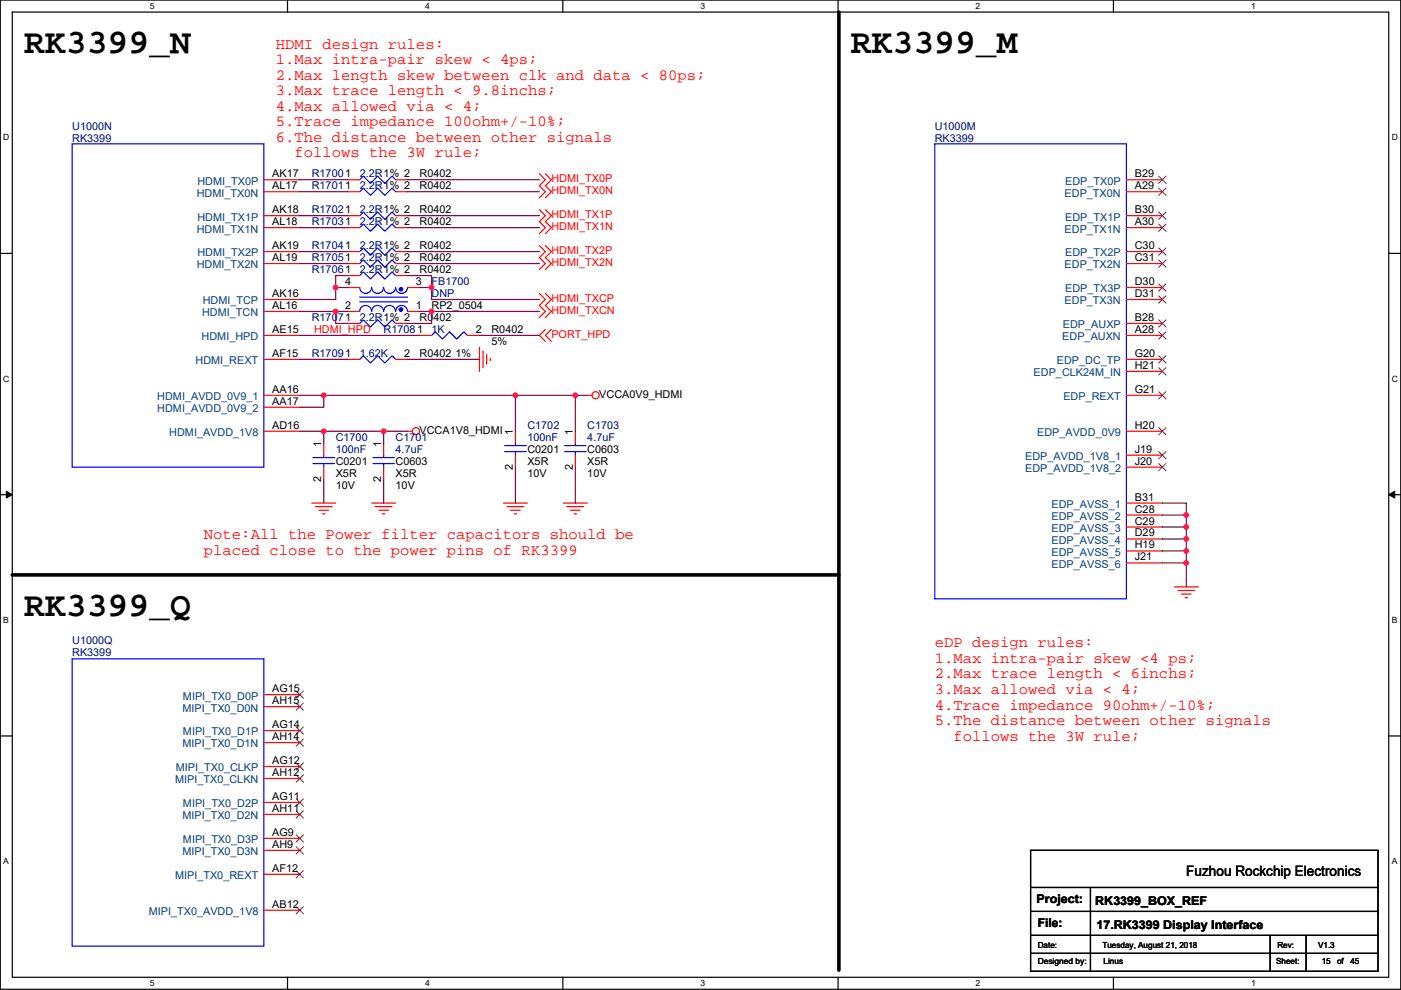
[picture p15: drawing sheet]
<svg xmlns="http://www.w3.org/2000/svg" width="297mm" height="210mm" viewBox="0 0 297 210" stroke-linecap="round" stroke-linejoin="round" font-family="sans-serif">
<defs><g id="words">
<g font-size="7.4">
<text x="5.1" y="11.2">RK3399_N</text>
<text x="180.4" y="11.2">RK3399_M</text>
<text x="5.1" y="130.6">RK3399_Q</text>
</g>
<g font-size="3.3" fill="#f00">
<text x="58.5" y="10.3">HDMI design rules:</text>
<text x="58.5" y="13.6">1.Max intra-pair skew &lt; 4ps;</text>
<text x="58.5" y="16.9">2.Max length skew between clk and data &lt; 80ps;</text>
<text x="58.5" y="20.2">3.Max trace length &lt; 9.8inchs;</text>
<text x="58.5" y="23.5">4.Max allowed via &lt; 4;</text>
<text x="58.5" y="26.8">5.Trace impedance 100ohm+/-10%;</text>
<text x="58.5" y="30.1">6.The distance between other signals</text>
<text x="62.4" y="33.4">follows the 3W rule;</text>
<text x="43.2" y="114.4">Note:All the Power filter capacitors should be</text>
<text x="43.2" y="117.7">placed close to the power pins of RK3399</text>
<text x="198.2" y="137.3">eDP design rules:</text>
<text x="198.2" y="140.6">1.Max intra-pair skew &lt;4 ps;</text>
<text x="198.2" y="143.9">2.Max trace length &lt; 6inchs;</text>
<text x="198.2" y="147.2">3.Max allowed via &lt; 4;</text>
<text x="198.2" y="150.5">4.Trace impedance 90ohm+/-10%;</text>
<text x="198.2" y="153.8">5.The distance between other signals</text>
<text x="202.1" y="157.1">follows the 3W rule;</text>
</g>
<text font-size="3" x="251.5" y="185.9">Fuzhou Rockchip Electronics</text>
<g font-size="2.5">
<text x="219.8" y="191.6">Project:</text>
<text x="232.2" y="191.9">RK3399_BOX_REF</text>
<text x="220" y="196.7">File:</text>
<text x="232.5" y="197">17.RK3399 Display Interface</text>
</g>
<g font-size="2.3" fill="#000080">
<text x="15.3" y="27.5">U1000N</text>
<text x="198.2" y="27.5">U1000M</text>
<text x="15.3" y="30">RK3399</text>
<text x="198.2" y="30">RK3399</text>
<text x="66.1" y="40.2">R17011</text>
<text x="66.1" y="37.6">R17001</text>
<text x="76.3" y="40.2">2.2R1% 2</text>
<text x="76.3" y="37.6">2.2R1% 2</text>
<text x="66.1" y="45.3">R17021</text>
<text x="66.1" y="47.8">R17031</text>
<text x="76.3" y="45.3">2.2R1% 2</text>
<text x="76.3" y="47.8">2.2R1% 2</text>
<text x="66.1" y="52.9">R17041</text>
<text x="76.3" y="52.9">2.2R1% 2</text>
<text x="66.1" y="58">R17061</text>
<text x="66.1" y="55.4">R17051</text>
<text x="76.3" y="58">2.2R1% 2</text>
<text x="76.3" y="55.4">2.2R1% 2</text>
<text x="91.5" y="60.5">FB1700</text>
<text x="91.5" y="63">DNP</text>
<text x="66.1" y="68.1">R17071</text>
<text x="76.3" y="68.1">2.2R1% 2</text>
<text x="81.3" y="70.7">R17081</text>
<text x="91.5" y="70.7">1K</text>
<text x="66.1" y="75.7">R17091</text>
<text x="76.3" y="75.7">1.62K</text>
<text x="71.2" y="93.5">C1700</text>
<text x="83.9" y="93.5">C1701</text>
<text x="111.8" y="91">C1702</text>
<text x="111.8" y="93.5">100nF</text>
<text x="124.5" y="91">C1703</text>
<text x="124.5" y="93.5">4.7uF</text>
<text x="71.2" y="96.1">100nF</text>
<text x="83.9" y="96.1">4.7uF</text>
<text x="15.3" y="136.7">U1000Q</text>
<text x="15.3" y="139.2">RK3399</text>
</g>
<g font-size="2.3" fill="#004080">
<text x="41.7" y="41.7">HDMI_TX0N</text>
<text x="41.8" y="39.2">HDMI_TX0P</text>
<text x="225.7" y="41.7">EDP_TX0N</text>
<text x="225.8" y="39.2">EDP_TX0P</text>
<text x="41.8" y="46.8">HDMI_TX1P</text>
<text x="225.8" y="46.8">EDP_TX1P</text>
<text x="41.7" y="49.3">HDMI_TX1N</text>
<text x="225.7" y="49.3">EDP_TX1N</text>
<text x="41.7" y="56.9">HDMI_TX2N</text>
<text x="41.8" y="54.4">HDMI_TX2P</text>
<text x="225.7" y="56.9">EDP_TX2N</text>
<text x="225.8" y="54.4">EDP_TX2P</text>
<text x="43" y="64.6">HDMI_TCP</text>
<text x="225.7" y="64.6">EDP_TX3N</text>
<text x="225.8" y="62">EDP_TX3P</text>
<text x="42.9" y="67.1">HDMI_TCN</text>
<text x="225.4" y="69.6">EDP_AUXP</text>
<text x="41.5" y="77.3">HDMI_REXT</text>
<text x="42.8" y="72.2">HDMI_HPD</text>
<text x="224.1" y="77.3">EDP_DC_TP</text>
<text x="225.2" y="72.2">EDP_AUXN</text>
<text x="219.2" y="79.8">EDP_CLK24M_IN</text>
<text x="33.4" y="84.9">HDMI_AVDD_0V9_1</text>
<text x="33.4" y="87.4">HDMI_AVDD_0V9_2</text>
<text x="225.5" y="84.9">EDP_REXT</text>
<text x="35.9" y="92.5">HDMI_AVDD_1V8</text>
<text x="219.9" y="92.5">EDP_AVDD_0V9</text>
<text x="217.4" y="97.6">EDP_AVDD_1V8_1</text>
<text x="217.4" y="100.1">EDP_AVDD_1V8_2</text>
<text x="222.9" y="107.7">EDP_AVSS_1</text>
<text x="222.9" y="110.3">EDP_AVSS_2</text>
<text x="222.9" y="112.8">EDP_AVSS_3</text>
<text x="222.9" y="115.4">EDP_AVSS_4</text>
<text x="222.9" y="117.9">EDP_AVSS_5</text>
<text x="222.9" y="120.4">EDP_AVSS_6</text>
<text x="38.8" y="148.4">MIPI_TX0_D0P</text>
<text x="38.7" y="150.9">MIPI_TX0_D0N</text>
<text x="38.8" y="156">MIPI_TX0_D1P</text>
<text x="38.7" y="158.5">MIPI_TX0_D1N</text>
<text x="37.1" y="166.2">MIPI_TX0_CLKN</text>
<text x="37.3" y="163.6">MIPI_TX0_CLKP</text>
<text x="38.7" y="173.8">MIPI_TX0_D2N</text>
<text x="38.8" y="171.2">MIPI_TX0_D2P</text>
<text x="38.8" y="178.9">MIPI_TX0_D3P</text>
<text x="38.7" y="181.4">MIPI_TX0_D3N</text>
<text x="37.1" y="186.5">MIPI_TX0_REXT</text>
<text x="31.6" y="194.1">MIPI_TX0_AVDD_1V8</text>
</g>
<g font-size="2.3">
<text x="57.7" y="40.1">AL17</text>
<text x="57.7" y="37.6">AK17</text>
<text x="89" y="40.2">R0402</text>
<text x="89" y="37.6">R0402</text>
<text x="240.6" y="40.1">A29</text>
<text x="240.6" y="37.6">B29</text>
<text x="57.7" y="47.8">AL18</text>
<text x="57.7" y="45.2">AK18</text>
<text x="89" y="45.3">R0402</text>
<text x="89" y="47.8">R0402</text>
<text x="240.6" y="47.8">A30</text>
<text x="240.6" y="45.2">B30</text>
<text x="57.7" y="52.8">AK19</text>
<text x="89" y="52.9">R0402</text>
<text x="240.6" y="52.8">C30</text>
<text x="57.7" y="55.4">AL19</text>
<text x="89" y="58">R0402</text>
<text x="89" y="55.4">R0402</text>
<text x="240.6" y="55.4">C31</text>
<text x="57.7" y="65.5">AL16</text>
<text x="57.7" y="63">AK16</text>
<text x="73.2" y="65.5">2</text>
<text x="73.2" y="60.5">4</text>
<text x="88.2" y="65.5">1</text>
<text x="88.2" y="60.5">3</text>
<text x="91.5" y="65.6">RP2_0504</text>
<text x="240.6" y="63">D31</text>
<text x="240.6" y="60.5">D30</text>
<text x="57.7" y="70.6">AE15</text>
<text x="89" y="68.1">R0402</text>
<text x="100.9" y="70.6">2</text>
<text x="104.2" y="70.7">R0402</text>
<text x="240.6" y="68.1">B28</text>
<text x="240.6" y="70.6">A28</text>
<text x="57.7" y="75.7">AF15</text>
<text x="85.7" y="75.7">2</text>
<text x="89" y="75.7">R0402 1%</text>
<text x="104.2" y="73.2">5%</text>
<text x="240.6" y="75.7">G20</text>
<text x="57.7" y="83.3">AA16</text>
<text x="240.6" y="78.2">H21</text>
<text x="240.6" y="83.3">G21</text>
<text x="57.7" y="85.9">AA17</text>
<text x="127.1" y="84.4">VCCA0V9_HDMI</text>
<text x="57.7" y="90.9">AD16</text>
<text x="68.1" y="94.8" transform="rotate(-90 68.1 94.8)">1</text>
<text x="80.8" y="94.8" transform="rotate(-90 80.8 94.8)">1</text>
<text x="89" y="92">VCCA1V8_HDMI</text>
<text x="108.8" y="92.2" transform="rotate(-90 108.8 92.2)">1</text>
<text x="121.5" y="92.2" transform="rotate(-90 121.5 92.2)">1</text>
<text x="240.6" y="90.9">H20</text>
<text x="71.2" y="98.6">C0201</text>
<text x="71.2" y="101.1">X5R</text>
<text x="83.9" y="98.6">C0603</text>
<text x="83.9" y="101.1">X5R</text>
<text x="108.8" y="99.6" transform="rotate(-90 108.8 99.6)">2</text>
<text x="111.8" y="96.1">C0201</text>
<text x="111.8" y="98.6">X5R</text>
<text x="111.8" y="101.1">10V</text>
<text x="121.5" y="99.6" transform="rotate(-90 121.5 99.6)">2</text>
<text x="124.5" y="96.1">C0603</text>
<text x="124.5" y="98.6">X5R</text>
<text x="124.5" y="101.1">10V</text>
<text x="240.6" y="96">J19</text>
<text x="240.6" y="98.6">J20</text>
<text x="68.1" y="102.2" transform="rotate(-90 68.1 102.2)">2</text>
<text x="71.2" y="103.7">10V</text>
<text x="80.8" y="102.2" transform="rotate(-90 80.8 102.2)">2</text>
<text x="83.9" y="103.7">10V</text>
<text x="240.6" y="106.2">B31</text>
<text x="240.6" y="108.7">C28</text>
<text x="240.6" y="111.3">C29</text>
<text x="240.6" y="113.8">D29</text>
<text x="240.6" y="116.3">H19</text>
<text x="240.6" y="118.9">J21</text>
<text x="57.7" y="146.8">AG15</text>
<text x="57.7" y="149.4">AH15</text>
<text x="57.7" y="154.4">AG14</text>
<text x="57.7" y="157">AH14</text>
<text x="57.7" y="162.1">AG12</text>
<text x="57.7" y="164.6">AH12</text>
<text x="57.7" y="169.7">AG11</text>
<text x="57.7" y="172.2">AH11</text>
<text x="57.7" y="177.3">AG9</text>
<text x="57.7" y="179.8">AH9</text>
<text x="57.7" y="184.9">AF12</text>
<text x="57.7" y="192.5">AB12</text>
</g>
<g font-size="2.3" fill="#f00">
<text x="116.9" y="41.2">HDMI_TX0N</text>
<text x="116.9" y="38.7">HDMI_TX0P</text>
<text x="116.9" y="46.3">HDMI_TX1P</text>
<text x="116.9" y="48.8">HDMI_TX1N</text>
<text x="116.9" y="53.9">HDMI_TX2P</text>
<text x="116.9" y="56.4">HDMI_TX2N</text>
<text x="116.9" y="64.1">HDMI_TXCP</text>
<text x="66.6" y="70.5">HDMI_HPD</text>
<text x="116.9" y="66.6">HDMI_TXCN</text>
<text x="116.9" y="71.7">PORT_HPD</text>
</g>
<g font-size="1.8">
<text x="31.8" y="1.9">5</text>
<text x="90.1" y="1.9">4</text>
<text x="148.5" y="1.9">3</text>
<text x="206.9" y="1.9">2</text>
<text x="265.2" y="1.9">1</text>
<text x=".7" y="29.8">D</text>
<text x="295.1" y="29.8">D</text>
<text x=".7" y="81">C</text>
<text x="295.1" y="81">C</text>
<text x=".7" y="132.1">B</text>
<text x="295.1" y="132.1">B</text>
<text x=".7" y="183.3">A</text>
<text x="295.1" y="183.3">A</text>
<text x="220" y="201">Date:</text>
<text x="233.7" y="201">Tuesday, August 21, 2018</text>
<text x="270.8" y="201">Rev:</text>
<text x="279.5" y="201">V1.3</text>
<text x="31.8" y="209.2">5</text>
<text x="90.1" y="209.2">4</text>
<text x="148.5" y="209.2">3</text>
<text x="206.9" y="209.2">2</text>
<text x="220" y="204.6">Designed by:</text>
<text x="234" y="204.6">Linus</text>
<text x="265.2" y="209.2">1</text>
<text x="270.6" y="204.6">Sheet:</text>
<text x="280.2" y="204.6">15</text>
<text x="283.5" y="204.6">of</text>
<text x="286.3" y="204.6">45</text>
</g>
</g></defs>
<path d="M.1 0h296.9v209.8h-296.9zM2.6 2.6h291.8v204.7h-291.8z" fill="none" stroke="#000" stroke-width=".25"/>
<g fill="#fff">
<path d="M31.8 .3h1v2h-1z"/>
<path d="M31.8 207.5h1v2.1h-1z"/>
</g>
<path d="M61 0v2.6M61 207.3v2.5" fill="none" stroke="#000" stroke-width=".25"/>
<g fill="#fff">
<path d="M90.1 .3h1v2h-1z"/>
<path d="M90.1 207.5h1v2.1h-1z"/>
</g>
<path d="M119.3 0v2.6M119.3 207.3v2.5" fill="none" stroke="#000" stroke-width=".25"/>
<g fill="#fff">
<path d="M148.5 .3h1v2h-1z"/>
<path d="M148.5 207.5h1v2.1h-1z"/>
</g>
<path d="M177.7 0v2.6M177.7 207.3v2.5" fill="none" stroke="#000" stroke-width=".25"/>
<g fill="#fff">
<path d="M206.9 .3h1v2h-1z"/>
<path d="M206.9 207.5h1v2.1h-1z"/>
</g>
<path d="M236.1 0v2.6M236.1 207.3v2.5" fill="none" stroke="#000" stroke-width=".25"/>
<g fill="#fff">
<path d="M265.2 .3h1v2h-1z"/>
<path d="M265.2 207.5h1v2.1h-1z"/>
<path d="M.7 28.2h1.3v2h-1.3z"/>
<path d="M295.1 28.2h1.3v2h-1.3z"/>
<path d="M.7 79.3h1.3v2.1h-1.3z"/>
<path d="M295.1 79.3h1.3v2.1h-1.3z"/>
</g>
<path d="M.1 53.7h2.5M294.4 53.7h2.6" fill="none" stroke="#000" stroke-width=".25"/>
<g fill="#fff">
<path d="M.7 130.5h1.2v2h-1.2z"/>
<path d="M295.1 130.5h1.2v2h-1.2z"/>
</g>
<path d="M.1 104.9h2.5M294.4 104.9h2.6" fill="none" stroke="#000" stroke-width=".25"/>
<path d="M1.3 104.2l1.3 .7-1.3 .7zM294.4 104.9l1.3-.7v1.4z" fill="#000" stroke="#000" stroke-width=".21"/>
<g fill="#fff">
<path d="M.7 181.7h1.2v2h-1.2z"/>
<path d="M295.1 181.7h1.2v2h-1.2z"/>
</g>
<path d="M.1 156.1h2.5M294.4 156.1h2.6M218.5 188.2h73.7M218.5 193.3h73.7M218.5 198.4h73.7M218.5 180.4h73.7v25.6h-73.7zM231.2 188.2v17.8M269.3 198.4v7.6M276.9 198.4v7.6M218.5 202.2h73.7" fill="none" stroke="#000" stroke-width=".25"/>
<path d="M177.9 2.6v203.2M2.6 121.9h175.3" fill="none" stroke="#000" stroke-width=".76"/>
<g fill="none" stroke="#f00" stroke-width=".25">
<path d="M55.9 38.1h7.7M73.7 38.1h2.6M83.9 38.1h2.5M114.4 36.9l1.2 1.2-1.2 1.3 1.2 1.3-1.2 1.2M115.6 36.9l1.3 1.2-1.3 1.3 1.3 1.3-1.3 1.2M238.8 38.1h7.6M55.9 53.4h7.7M55.9 55.9h7.7M55.9 45.7h7.7M55.9 48.3h7.7M55.9 40.7h7.7M73.7 40.7h2.6"/>
<path d="M73.7 45.7h2.6M73.7 48.3h2.6M73.7 53.4h2.6M73.7 58.4h2.6M73.7 55.9h2.6M83.9 40.7h2.5M83.9 45.7h2.5M83.9 48.3h2.5M83.9 53.4h2.5M83.9 58.4h2.5M83.9 55.9h2.5M114.4 44.5l1.2 1.2-1.2 1.3 1.2 1.3-1.2 1.3"/>
<path d="M114.4 52.1l1.2 1.3-1.2 1.2 1.2 1.3-1.2 1.3M115.6 44.5l1.3 1.2-1.3 1.3 1.3 1.3-1.3 1.3M115.6 52.1l1.3 1.3-1.3 1.2 1.3 1.3-1.3 1.3M238.8 55.9h7.6M238.8 53.4h7.6M238.8 48.3h7.6M238.8 45.7h7.6M238.8 40.7h7.6M55.9 66.1h7.7M55.9 63.5h7.7M55.9 76.2h7.7M55.9 71.1h7.7"/>
<path d="M73.7 76.2h2.6M73.7 66.1h2.6M73.7 61h2.6M73.7 68.6h2.6M83.9 76.2h2.5M83.9 68.6h2.5M86.4 66.1h2.6M86.4 61h2.6M89 71.1h2.5M99.1 71.1h2.6M101.7 73.7v5.1M102.4 74.4v3.6"/>
<path d="M103.2 75.2v2M103.9 76v.5M114.4 62.3l1.2 1.2-1.2 1.3 1.2 1.3-1.2 1.2M115.6 69.9l-1.2 1.2 1.2 1.3M115.6 62.3l1.3 1.2-1.3 1.3 1.3 1.3-1.3 1.2M116.9 69.9l-1.3 1.2 1.3 1.3M238.8 76.2h7.6M238.8 71.1h7.6M238.8 68.6h7.6M238.8 61h7.6M238.8 63.5h7.6M238.8 78.8h7.6"/>
<path d="M55.9 83.8h7.7M55.9 91.5h7.7M55.9 86.4h7.7M68.6 94v2.5M68.6 99.1v2.5M81.3 94v2.5M81.3 99.1v2.5M86.4 91.5h1M109.3 91.5v2.5M109.3 96.5v2.6M122 91.5v2.5M122 96.5v2.6"/>
<path d="M124.5 83.8h1M238.8 96.5h7.6M238.8 99.1h7.6M238.8 91.5h7.6M238.8 83.8h7.6M66.1 106.7h5.1M66.9 107.5h3.5M67.6 108.2h2.1M68.4 109h.5M78.8 106.7h5.1M79.6 107.5h3.5M80.3 108.2h2.1"/>
<path d="M81.1 109h.5M106.7 106.7h5.1M107.5 107.5h3.6M108.3 108.2h2M109 109h.5M119.4 106.7h5.1M120.2 107.5h3.6M121 108.2h2M121.7 109h.5M238.8 106.7h7.6M238.8 109.2h7.6M238.8 111.8h7.6"/>
<path d="M238.8 114.3h7.6M238.8 116.9h7.6M238.8 119.4h7.6M249 124.5h5.1M249.7 125.2h3.6M250.5 126h2M251.3 126.8h.5M55.9 147.3h7.7M55.9 149.9h7.7M55.9 155h7.7M55.9 157.5h7.7M55.9 170.2h7.7"/>
<path d="M55.9 172.7h7.7M55.9 177.8h7.7M55.9 162.6h7.7M55.9 165.1h7.7M55.9 180.4h7.7M55.9 185.4h7.7M55.9 193.1h7.7"/>
<circle cx="88.2" cy="91.4" r=".76"/>
<circle cx="126.3" cy="83.8" r=".76"/>
</g>
<g fill="none" stroke="#00f" stroke-width=".25">
<path d="M15.3 30.5h40.6v68.6h-40.6zM76.3 38.1l.7-.7 1.5 1.5 1.6-1.5 1.5 1.5 1.5-1.5 .8 .7M198.2 30.5h40.6v96.5h-40.6zM76.3 40.7l.7-.8 1.5 1.5 1.6-1.5 1.5 1.5 1.5-1.5 .8 .8M76.3 45.7l.7-.7 1.5 1.5 1.6-1.5 1.5 1.5 1.5-1.5 .8 .7M76.3 48.3l.7-.8 1.5 1.5 1.6-1.5 1.5 1.5 1.5-1.5 .8 .8M76.3 53.4l.7-.8 1.5 1.5 1.6-1.5 1.5 1.5 1.5-1.5 .8 .8M76.3 58.4l.7-.7 1.5 1.5 1.6-1.5 1.5 1.5 1.5-1.5 .8 .7M76.3 55.9l.7-.8 1.5 1.6 1.6-1.6 1.5 1.6 1.5-1.6 .8 .8M76.3 76.2l.7-.7 1.5 1.5 1.6-1.5 1.5 1.5 1.5-1.5 .8 .7M76.3 61a1.26 1.26 0 0 0 1.2 1.2 1.26 1.26 0 0 0 1.3-1.2M76.3 68.6l.7-.8 1.5 1.6 1.6-1.6 1.5 1.6 1.5-1.6 .8 .8"/>
<path d="M76.3 66a1.26 1.26 0 0 1 1.2-1.2 1.26 1.26 0 0 1 1.3 1.2M76.3 64h10.1M76.3 63h10.1M78.8 66a1.26 1.26 0 0 1 1.3-1.2 1.26 1.26 0 0 1 1.2 1.2M78.8 61a1.26 1.26 0 0 0 1.3 1.2 1.26 1.26 0 0 0 1.2-1.2M81.3 66a1.26 1.26 0 0 1 1.3-1.2 1.26 1.26 0 0 1 1.3 1.2M81.3 61a1.26 1.26 0 0 0 1.3 1.2 1.26 1.26 0 0 0 1.3-1.2M83.9 66a1.26 1.26 0 0 1 1.2-1.2 1.26 1.26 0 0 1 1.3 1.2M83.9 61a1.26 1.26 0 0 0 1.2 1.2 1.26 1.26 0 0 0 1.3-1.2M91.5 71.1l.8-.7 1.5 1.5 1.5-1.5 1.5 1.5 1.6-1.5 .7 .7M66.4 98.3h4.5M66.4 97h4.5"/>
<path d="M68.6 96.5v.5M68.6 98.3v.8M79.1 98.3h4.5M79.1 97h4.5M81.3 96.5v.5M81.3 98.3v.8M107 95.8h4.6M107 94.5h4.6M109.3 94v.5M109.3 95.8v.7M119.7 95.8h4.6M119.7 94.5h4.6"/>
<path d="M122 94v.5M122 95.8v.7M15.3 139.7h40.6v61h-40.6z"/>
</g>
<g fill="none" stroke="#804000" stroke-width=".21">
<path d="M245.7 37.4l1.5 1.5M245.7 39.9l1.5 1.5M247.2 37.4l-1.5 1.5M247.2 39.9l-1.5 1.5M245.7 55.1l1.5 1.6M245.7 52.6l1.5 1.5M245.7 47.5l1.5 1.6M245.7 45l1.5 1.5M247.2 55.1l-1.5 1.6M247.2 52.6l-1.5 1.5M247.2 47.5l-1.5 1.6M247.2 45l-1.5 1.5"/>
<path d="M245.7 75.5l1.5 1.5M245.7 70.4l1.5 1.5M245.7 67.8l1.5 1.6M245.7 60.2l1.5 1.6M245.7 62.8l1.5 1.5M245.7 78l1.5 1.5M247.2 75.5l-1.5 1.5M247.2 70.4l-1.5 1.5M247.2 67.8l-1.5 1.6M247.2 60.2l-1.5 1.6M247.2 62.8l-1.5 1.5M247.2 78l-1.5 1.5"/>
<path d="M245.7 95.8l1.5 1.5M245.7 98.3l1.5 1.6M245.7 90.7l1.5 1.5M245.7 83.1l1.5 1.5M247.2 95.8l-1.5 1.5M247.2 98.3l-1.5 1.6M247.2 90.7l-1.5 1.5M247.2 83.1l-1.5 1.5M62.8 146.6l1.5 1.5M62.8 149.1l1.5 1.6M62.8 154.2l1.5 1.5M62.8 156.7l1.5 1.6"/>
<path d="M64.3 146.6l-1.5 1.5M64.3 149.1l-1.5 1.6M64.3 154.2l-1.5 1.5M64.3 156.7l-1.5 1.6M62.8 169.4l1.5 1.6M62.8 172l1.5 1.5M62.8 177.1l1.5 1.5M62.8 179.6l1.5 1.5M62.8 161.8l1.5 1.6M62.8 164.4l1.5 1.5M64.3 169.4l-1.5 1.6M64.3 172l-1.5 1.5"/>
<path d="M64.3 177.1l-1.5 1.5M64.3 179.6l-1.5 1.5M64.3 161.8l-1.5 1.6M64.3 164.4l-1.5 1.5M62.8 184.7l1.5 1.5M62.8 192.3l1.5 1.5M64.3 184.7l-1.5 1.5M64.3 192.3l-1.5 1.5"/>
</g>
<g fill="#00f" stroke="#00f" stroke-width=".25">
<circle cx="85" cy="65.7" r=".38"/>
<circle cx="85" cy="61.3" r=".38"/>
</g>
<g fill="none" stroke="#800040" stroke-width=".25">
<path d="M63.6 38.1h10.1M86.4 38.1h28M63.6 40.7h10.1M63.6 45.7h10.1M63.6 48.3h10.1M63.6 53.4h10.1M63.6 55.9h10.1M73.7 58.4h-2.5v2.6M86.4 40.7h28M86.4 45.7h28M86.4 48.3h28M86.4 58.4h5.1v2.6"/>
<path d="M86.4 53.4h28M86.4 55.9h28M63.6 76.2h10.1M63.6 66.1h7.6M63.6 71.1h25.4M71.2 61h2.5M71.2 66.1v2.5h2.5M71.2 66.1h2.5M71.2 61v2.5h-7.6M86.4 76.2h15.3M89 66.1h2.5M89 61h2.5"/>
<path d="M91.5 61v2.5h22.9M91.5 66.1v2.5h-5.1M91.5 66.1h22.9M101.7 71.1h12.7M63.6 91.5h5M63.6 83.8h5M68.6 83.8v2.6h-5M68.6 83.8h40.7M68.6 91.5h12.7M68.6 91.5v2.5M81.3 91.5h5.1M81.3 91.5v2.5"/>
<path d="M109.3 99.1v7.6M109.3 83.8v7.7M109.3 83.8h12.7M122 99.1v7.6M122 83.8v7.7M122 83.8h2.5M68.6 101.6v5.1M81.3 101.6v5.1M246.4 106.7h5.1v2.5M246.4 109.2h5.1M246.4 111.8h5.1M246.4 114.3h5.1"/>
<path d="M246.4 116.9h5.1M246.4 119.4h5.1M251.5 109.2v2.6M251.5 111.8v2.5M251.5 114.3v2.6M251.5 116.9v2.5M251.5 119.4v5.1"/>
</g>
<g fill="#f0f" stroke="#f0f" stroke-width=".25">
<circle cx="251.5" cy="109.2" r=".5"/>
<circle cx="251.5" cy="111.8" r=".5"/>
<circle cx="251.5" cy="114.3" r=".5"/>
<circle cx="251.5" cy="116.8" r=".5"/>
<circle cx="251.5" cy="119.4" r=".5"/>
<circle cx="91.5" cy="66" r=".5"/>
<circle cx="109.3" cy="83.8" r=".5"/>
<circle cx="68.6" cy="83.8" r=".5"/>
<circle cx="122" cy="83.8" r=".5"/>
<circle cx="81.3" cy="91.4" r=".5"/>
<circle cx="68.6" cy="91.4" r=".5"/>
<circle cx="71.2" cy="66" r=".5"/>
<circle cx="71.2" cy="61" r=".5"/>
<circle cx="91.5" cy="61" r=".5"/>
</g>
<use href="#words"/>
</svg>
